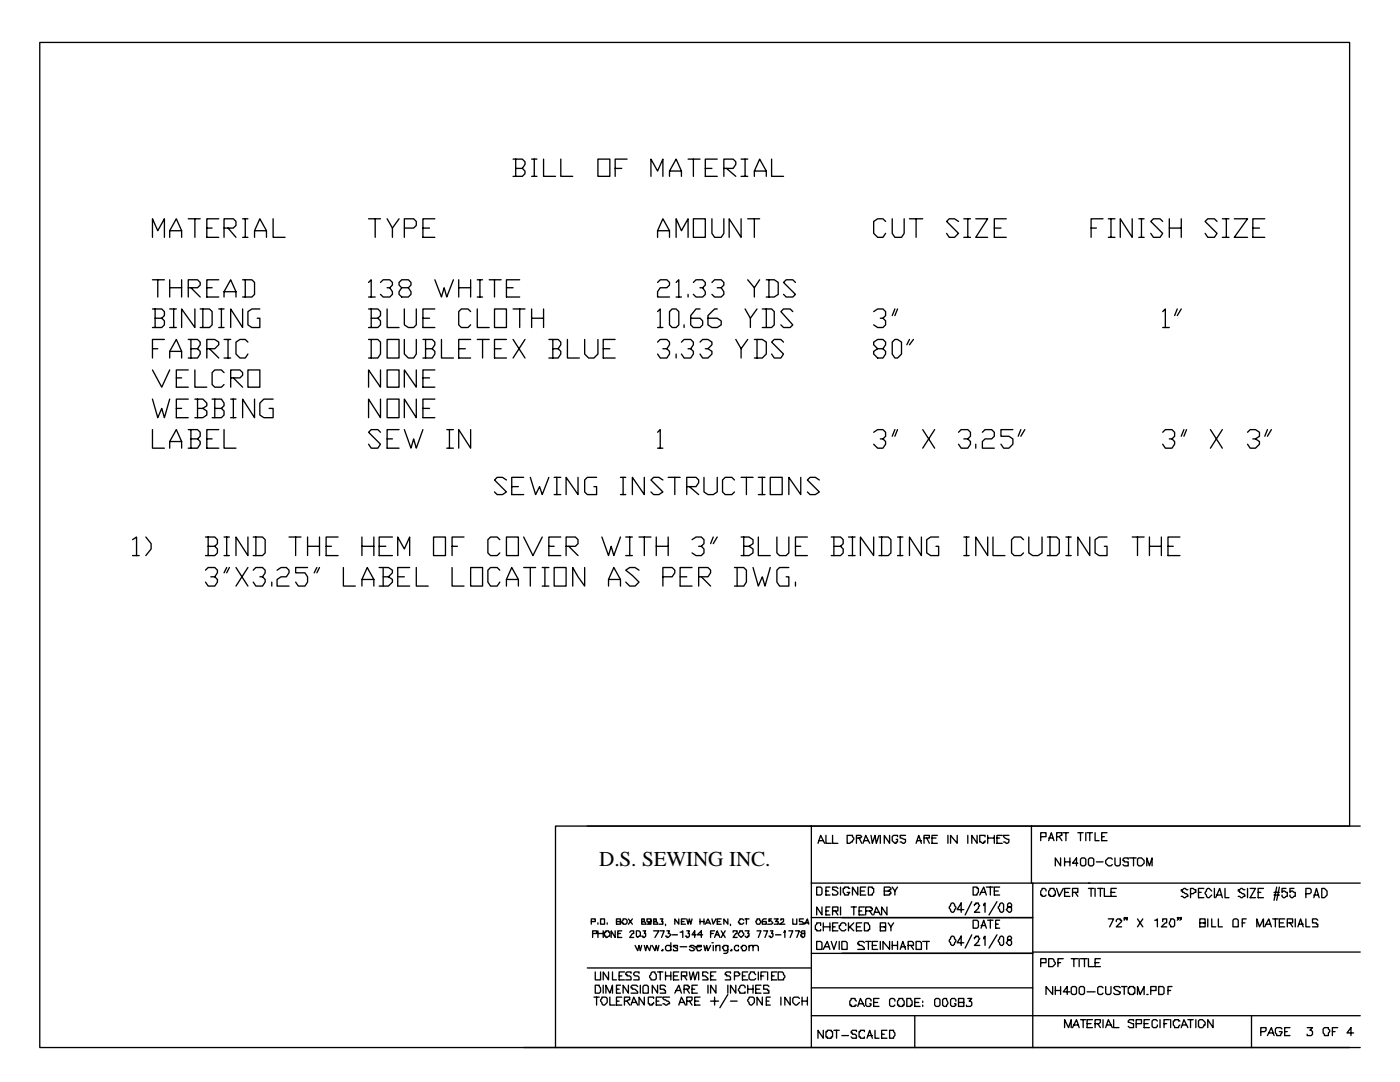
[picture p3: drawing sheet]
<svg xmlns="http://www.w3.org/2000/svg" width="279mm" height="216mm" viewBox="0 0 279 216" stroke-linecap="round" stroke-linejoin="round" font-family="sans-serif">
<defs><g id="words">
<text font-size="4.2" x="119.6" y="172.8">D.S. SEWING INC.</text>
</g></defs>
<g fill="none" stroke="#000" stroke-width=".26">
<path d="M7.9 8.5h261.4v156.3h-158.4v44.2h-103zM102.4 31.8h1.8l.6 .5v.5l-.6 .8M102.9 33.6h1.3l.6 .5v.6l-.6 .5h-1.8M102.9 31.8v3.4M106.1 31.8h1.1M106.1 35.2h1.1M106.6 31.8v3.4M108.5 31.8v3.4h2.4M111.9 31.8v3.4h2.4M119.3 31.8h2.4v3.4h-2.4zM122.8 33.6h1.3M125.1 31.8h-2.3v3.4"/>
<path d="M129.9 35.2v-3.4l1.3 2.3 1.1-2.3v3.4M133.6 35.2v-1.1l1.3-2.3 1.1 2.3v1.1M133.6 34.1h2.4M137.3 31.8h2.4M138.4 31.8v3.4M140.8 33.6h1.3M143.1 31.8h-2.3v3.4h2.3M144.5 33.6h1.8l.5-.8v-.5l-.5-.5h-1.8v3.4M145 33.6l1.8 1.6M147.9 31.8h1.3M147.9 35.2h1.3M148.7 31.8v3.4"/>
<path d="M150.5 35.2v-1.1l1.1-2.3 1.3 2.3v1.1M150.5 34.1h2.4M154 31.8v3.4h2.4M30.4 47.4v-3.7l1.1 2.3 1.3-2.3v3.7M30.4 55.8h2.4M31.5 55.8v3.5M33.9 47.4v-1.4l1.3-2.3 1 2.3v1.4M33.9 46h2.3M33.9 55.8v3.5M33.9 57.4h2.3M36.2 55.8v3.5M37.6 57.4h1.8l.6-.5v-.5l-.6-.6h-1.8v3.5"/>
<path d="M37.6 43.7h2.4M38.1 57.4l1.9 1.9M38.9 43.7v3.7M41.3 45.5h1M41.3 57.4h1M43.7 43.7h-2.4v3.7h2.4M43.7 55.8h-2.4v3.5h2.4M44.7 45.5h1.9l.5-.5v-.8l-.5-.5h-1.9v3.7M44.7 59.3v-1.1l1.3-2.4 1.1 2.4v1.1M44.7 58.2h2.4M45.5 45.5l1.6 1.9M48.4 55.8h1.9l.5 .6v2.3l-.5 .6h-1.9"/>
<path d="M48.4 43.7h1.1M48.4 47.4h1.1M48.9 43.7v3.7M48.9 55.8v3.5M50.8 47.4v-1.4l1.1-2.3 1.3 2.3v1.4M50.8 46h2.4M54.5 43.7v3.7h2.4M73.6 56.4l.5-.6v3.5M73.6 43.7h2.3M73.6 59.3h1.3M74.9 43.7v3.7M75.9 56.4l.6-.6h1.3l.5 .6v.5l-.5 .5h-.5"/>
<path d="M77.3 43.7l1 1.8v1.9M77.8 57.4l.5 .8v.5l-.5 .6h-1.3l-.6-.6M79.6 43.7l-1.3 1.8M80.2 57.4l-.6-.5v-.5l.6-.6h1.3l.5 .6v.5l-.5 .5h-1.3l-.6 .8v.5l.6 .6h1.3l.5-.6v-.5l-.5-.8M80.7 45.5h1.8l.6-.5v-.8l-.6-.5h-1.8v3.7M84.4 45.5h1.3M86.8 43.7h-2.4v3.7h2.4M86.8 55.8l1.3 3.5 .5-1.9 .6 1.9 1.3-3.5M91.5 57.4h2.4M91.5 55.8v3.5M93.9 55.8v3.5M95.2 55.8h1.1"/>
<path d="M95.2 59.3h1.1M95.8 55.8v3.5M97.6 55.8h2.4M98.7 55.8v3.5M101.1 57.4h1.3M103.7 55.8h-2.6v3.5h2.6M131.2 47.4v-1.4l1.1-2.3 1.3 2.3v1.4M131.2 56.4l.6-.6h1.3l.5 .6v.5l-.5 .5h-1.3l-.6 .8v1.1h2.4M131.2 46h2.4M134.9 47.4v-3.7l1.1 2.3 1.3-2.3v3.7M134.9 56.4l.6-.6v3.5M134.9 59.3h1.1"/>
<path d="M137.3 58.7v.6M138.4 43.7h2.4v3.7h-2.4zM138.4 56.4l.5-.6h1.3l.6 .6v.5l-.6 .5h-.5M140.2 57.4l.6 .8v.5l-.6 .6h-1.3l-.5-.6M142.1 43.7v2.9l.5 .8h1.3l.6-.8v-2.9M142.1 56.4l.5-.6h1.3l.6 .6v.5l-.6 .5h-.8M143.9 57.4l.6 .8v.5l-.6 .6h-1.3l-.5-.6M147.9 43.7v3.7l-2.4-3.7v3.7M149.2 55.8l1.3 1.6v1.9M149.2 43.7h2.4M150.5 43.7v3.7M151.6 55.8l-1.1 1.6"/>
<path d="M152.9 55.8h1.6l.8 .6v2.3l-.8 .6h-1.6M153.5 55.8v3.5M158.8 56.4l-.6-.6h-1.3l-.5 .6 2.4 2.3-.6 .6h-1.3l-.5-.6M176.7 44.2l-.5-.5h-1l-.8 .5v2.4l.8 .8h1l.5-.8M178.1 43.7v2.9l.5 .8h1.3l.5-.8v-2.9M181.5 43.7h2.6M182.8 43.7v3.7M191.3 44.2l-.8-.5h-1.1l-.5 .5 2.4 2.4-.8 .8h-1.1l-.5-.8M192.4 43.7h1.3M192.4 47.4h1.3M193.1 43.7v3.7M194.7 43.7h2.4l-2.4 3.7h2.4"/>
<path d="M198.4 45.5h1.4M200.8 43.7h-2.4v3.7h2.4M217.8 45.5h1M220.1 43.7h-2.3v3.7M221.2 43.7h1.3M221.2 47.4h1.3M221.7 43.7v3.7M226 43.7v3.7l-2.4-3.7v3.7M227.3 43.7h1M227.3 47.4h1M227.8 43.7v3.7M232 44.2l-.5-.5h-1.3l-.5 .5 2.3 2.4-.5 .8h-1.3l-.5-.8"/>
<path d="M233.4 45.5h2.3M233.4 43.7v3.7M235.7 43.7v3.7M242.9 44.2l-.5-.5h-1.4l-.5 .5 2.4 2.4-.5 .8h-1.4l-.5-.8M243.9 43.7h1.4M243.9 47.4h1.4M244.7 43.7v3.7M246.3 43.7h2.7l-2.7 3.7h2.7M250 45.5h1.4M252.4 43.7h-2.4v3.7h2.4M30.4 61.6h1.9l.5 .6v.8l-.5 .5M30.4 73.8l1.9 3.5 1.6-3.5"/>
<path d="M30.4 79.6l1.1 3.7 .8-1.8 .5 1.8 1.1-3.7M30.4 69.6h1.1M31 63.5h1.3l.5 .5v.8l-.5 .6h-1.9M31 61.6v3.8M32.8 67.7h-2.4v3.7M33.9 71.4v-1.3l1.3-2.4 1 2.4v1.3M33.9 61.6h1.3M33.9 65.4h1.3M33.9 70.1h2.3M34.7 61.6v3.8M35.2 75.4h1M37.6 67.7h1.8l.6 .6v.5l-.6 .8"/>
<path d="M37.6 73.8h-2.4v3.5h2.4M37.6 79.6h-2.4v3.7h2.4M38.1 69.6h1.3l.6 .5v.5l-.6 .8h-1.8M38.1 67.7v3.7M38.9 61.6v3.8l-2.7-3.8v3.8M38.9 73.8v3.5h2.4M38.9 79.6h1.6l.8 .8v.6l-.8 .5M39.4 79.6v3.7M40 61.6h1.8l.5 .6v2.6l-.5 .6h-1.8M40.5 61.6v3.8M41.3 69.6h1.6l.8-.8v-.5l-.8-.6h-1.6v3.7M41.8 69.6l1.9 1.8"/>
<path d="M42.3 79.6h1.9l.5 .8v.6l-.5 .5M42.9 79.6v3.7M43.7 61.6h1M43.7 65.4h1M44.2 61.6v3.8M44.7 74.3l-.5-.5h-1.3l-.6 .5v2.4l.6 .6h1.3l.5-.6M44.7 67.7h1.3M44.7 71.4h1.3M45.5 67.7v3.7M46 75.4h1.9l.5-.5v-.6l-.5-.5h-1.9v3.5M46 79.6h1.1M46.6 75.4l1.8 1.9"/>
<path d="M46.6 79.6v3.7M48.4 61.6v3.8l-2.4-3.8v3.8M49.5 73.8h2.4v3.5h-2.4zM49.5 68.3l-.6-.6h-1l-.8 .6v2.3l.8 .8h1l.6-.8M50.8 79.6v3.7l-2.4-3.7v3.7M51.9 61.6h-1.6l-.8 .6v2.6l.8 .6h1.6v-1.9h-.6M54.5 79.6h-1.8l-.8 .8v2.4l.8 .5h1.8v-1.8h-.8M73.6 61.6h1.8l.5 .6v.8l-.5 .5M73.6 67.7h1.8l.5 .6v2.3l-.5 .8h-1.8M74.1 63.5h1.3l.5 .5v.8l-.5 .6h-1.8M74.1 61.6v3.8M74.1 67.7v3.7"/>
<path d="M75.9 73.8v3.5l-2.3-3.5v3.5M75.9 79.6v3.7l-2.3-3.7v3.7M77.3 67.7h2.3v3.7h-2.3zM77.3 73.8h2.3v3.5h-2.3zM77.3 79.6h2.3v3.7h-2.3zM77.3 61.6v3.8h2.3M80.7 61.6v3.2l.8 .6h1l.6-.6v-3.2M80.7 67.7v2.9l.8 .8h1l.6-.8v-2.9M83.1 73.8v3.5l-2.4-3.5v3.5M83.1 79.6v3.7l-2.4-3.7v3.7M84.4 67.7h1.9l.5 .6v.5l-.5 .8M84.4 63.5h1.3"/>
<path d="M84.4 75.4h1.3M84.9 69.6h1.4l.5 .5v.5l-.5 .8h-1.9M84.9 67.7v3.7M86.8 61.6h-2.4v3.8h2.4M86.8 73.8h-2.4v3.5h2.4M86.8 79.6h-2.4v3.7h2.4M88.1 67.7v3.7h2.4M91.5 69.6h1.4M93.9 62.2l-.5-.6h-1.3l-.6 .6v2.6l.6 .6h1.3l.5-.6M93.9 67.7h-2.4v3.7h2.4M95.2 61.6v3.8h2.4M95.2 67.7h2.4"/>
<path d="M96.3 67.7v3.7M98.7 61.6h2.4v3.8h-2.4zM98.7 69.6h1.3M101.1 67.7h-2.4v3.7h2.4M102.4 61.6h2.4M102.4 67.7l2.4 3.7M103.7 61.6v3.8M104.8 67.7l-2.4 3.7M106.1 63.5h2.4M106.1 61.6v3.8M108.5 61.6v3.8M109.5 67.7h1.9l.5 .6v.5l-.5 .8"/>
<path d="M110.3 69.6h1.1l.5 .5v.5l-.5 .8h-1.9M110.3 67.7v3.7M113.2 67.7v3.7h2.4M116.7 67.7v2.9l.8 .8h1l.8-.8v-2.9M120.4 69.6h1.3M122.8 67.7h-2.4v3.7h2.4M131.2 62.2l.6-.6v3.8M131.2 68.3l.6-.6h1.3l.5 .6v.5l-.5 .8h-.8M131.2 65.4h1.1M133.1 69.6l.5 .5v.5l-.5 .8h-1.3l-.6-.8M133.6 62.2l.5-.6h.8l.6 .6v2.6l-.6 .6h-.8l-.5-.6zM134.9 70.6v.8"/>
<path d="M136 68.3l.5-.6h1.3l.6 .6v.5l-.6 .8h-.5M136.5 64.8v.6M137.8 69.6l.6 .5v.5l-.6 .8h-1.3l-.5-.8M139.7 61.6h-.8l-1.1 1.4v1.8l.6 .6h1.3l.5-.6v-.8l-.5-.5h-1.9M139.7 68.3l.5-.6h1.1l.8 .6v.5l-.8 .8h-.5M141.3 69.6l.8 .5v.5l-.8 .8h-1.1l-.5-.8M143.1 61.6h-.5l-1.3 1.4v1.8l.8 .6h1l.8-.6v-.8l-.8-.5h-1.8M146.8 67.7l1.1 1.9v1.8M148.7 61.6l1.1 1.9v1.9M149.2 67.7l-1.3 1.9M150.5 67.7h1.6l.8 .6v2.3l-.8 .8h-1.6M151.1 61.6l-1.3 1.9"/>
<path d="M151.1 67.7v3.7M152.1 61.6h1.9l.5 .6v2.6l-.5 .6h-1.9M152.9 61.6v3.8M156.4 68.3l-.6-.6h-1.3l-.5 .6 2.4 2.3-.6 .8h-1.3l-.5-.8M158.2 62.2l-.5-.6h-1.3l-.6 .6 2.4 2.6-.5 .6h-1.3l-.6-.6M174.4 62.2l.8-.6h1l.5 .6v.8l-.5 .5h-.5M175.2 69.6l-.8-.8v-.5l.8-.6h1l.5 .6v.5l-.5 .8h-1l-.8 .5v.5l.8 .8h1l.5-.8v-.5l-.5-.5M176.2 63.5l.5 .5v.8l-.5 .6h-1l-.8-.6M178.1 68.3l.5-.6h.5l.8 .6v2.3l-.8 .8h-.5l-.5-.8zM178.6 61.6l-.5 1.4M179.1 61.6l-.5 1.4M181.5 67.7l-.5 1.1"/>
<path d="M182.3 67.7l-.8 1.1M232 62.2l.6-.6v3.8M232 65.4h1.4M234.9 61.6l-.5 1.4M235.7 61.6l-.8 1.4M30.4 85.7v3.7h2.4M33.9 89.4v-1.3l1.3-2.4 1 2.4v1.3M33.9 88.1h2.3M35.2 81.5h1M37.6 85.7h1.8l.6 .6v.7l-.6 .6M38.1 87.6h1.3l.6 .5v.5l-.6 .8h-1.8M38.1 85.7v3.7"/>
<path d="M39.4 81.5h1.1l.8 .5v.8l-.8 .5h-1.6M41.3 87.6h1M42.9 81.5h1.3l.5 .5v.8l-.5 .5h-1.9M43.7 85.7h-2.4v3.7h2.4M44.7 85.7v3.7h2.4M46 83.3h1.1M75.9 86.3l-.5-.6h-1.3l-.5 .6 2.3 2.3-.5 .8h-1.3l-.5-.8M77.3 87.6h1M79.6 85.7h-2.3v3.7h2.3M80.7 85.7l1.3 3.7 .5-1.8 .6 1.8 1.3-3.7M84.4 81.5h1.3M89.2 89.4h1.3"/>
<path d="M89.2 85.7h1.3M89.7 85.7v3.7M93.9 85.7v3.7l-2.4-3.7v3.7M101.1 95.8l-.8-.6h-1.1l-.5 .6 2.4 2.4-.8 .5h-1.1l-.5-.5M102.1 97.1h1.4M104.5 95.2h-2.4v3.5h2.4M105.8 95.2l1.1 3.5 .8-1.6 .5 1.6 1.3-3.5M110.6 98.7h1.3M110.6 95.2h1.3M111.1 95.2v3.5M115.4 95.2v3.5l-2.4-3.5v3.5M119.1 95.2h-1.9l-.5 .6v2.4l.5 .5h1.9v-1.6h-.6"/>
<path d="M123.8 98.7h1.1M123.8 95.2h1.1M124.4 95.2v3.5M128.6 95.2v3.5l-2.4-3.5v3.5M131.2 86.3l.6-.6v3.7M131.2 89.4h1.1M132.3 95.8l-.8-.6h-1.1l-.5 .6 2.4 2.4-.8 .5h-1.1l-.5-.5M133.3 95.2h2.4M134.7 95.2v3.5M137.1 97.1h1.8l.5-.8v-.5l-.5-.6h-1.8v3.5M137.6 97.1l1.8 1.6M140.5 95.2v3l.8 .5h1l.8-.5v-3"/>
<path d="M146.6 95.8l-.6-.6h-1.3l-.5 .6v2.4l.5 .5h1.3l.6-.5M147.9 95.2h2.4M149 95.2v3.5M151.3 98.7h1.4M151.3 95.2h1.4M152.1 95.2v3.5M153.7 95.2h2.4v3.5h-2.4zM159.8 95.2v3.5l-2.4-3.5v3.5M163.5 95.8l-.8-.6h-1l-.6 .6 2.4 2.4-.8 .5h-1l-.6-.5M174.4 86.3l.8-.6h1l.5 .6v.7l-.5 .6h-.5M176.2 87.6l.5 .5v.5l-.5 .8h-1l-.8-.8M178.6 85.7l-.5 1.3"/>
<path d="M179.1 85.7l-.5 1.3M184.1 85.7l2.4 3.7M186.5 85.7l-2.4 3.7M191.3 86.3l.5-.6h1.3l.6 .6v.7l-.6 .6h-.7M193.1 87.6l.6 .5v.5l-.6 .8h-1.3l-.5-.8M194.7 88.6v.8M196.1 86.3l.5-.6h1.3l.5 .6v.7l-.5 .6h-1.3l-.5 .5v1.3h2.3M202.1 85.7h-2.3v1.3h1.5l.8 .6v1l-.8 .8h-1l-.5-.8M203.7 85.7l-.5 1.3M204.5 85.7l-.8 1.3M232 86.3l.6-.6h1.3l.5 .6v.7l-.5 .6h-.5M233.9 87.6l.5 .5v.5l-.5 .8h-1.3l-.6-.8"/>
<path d="M236.3 85.7l-.6 1.3M236.8 85.7l-.5 1.3M241.6 85.7l2.3 3.7M243.9 85.7l-2.3 3.7M249 86.3l.5-.6h1.1l.8 .6v.7l-.8 .6h-.6M250.6 87.6l.8 .5v.5l-.8 .8h-1.1l-.5-.8M252.9 85.7l-.5 1.3M253.7 85.7l-.8 1.3M26.5 107.7l.8-.5v3.7M26.5 110.9h1.3M29.1 107.2l1.1 1.3v1l-1.1 1.4M41 107.2h1.9l.5 .5v.8l-.5 .5"/>
<path d="M41 113.8l.5-.6h1.4l.5 .6v.5l-.5 .8h-.8M41.5 109h1.4l.5 .5v.8l-.5 .6h-1.9M41.5 107.2v3.7M42.9 115.1l.5 .5v.6l-.5 .7h-1.4l-.5-.7M44.7 110.9h1.1M44.7 107.2h1.1M45.2 107.2v3.7M45.2 113.2l-.5 1.1M45.8 113.2l-.6 1.1M47.1 113.2l2.4 3.7M49.5 107.2v3.7l-2.4-3.7v3.7M49.5 113.2l-2.4 3.7"/>
<path d="M50.5 107.2h1.9l.5 .5v2.6l-.5 .6h-1.9M50.5 113.8l.6-.6h1.3l.5 .6v.5l-.5 .8h-.5M51.1 107.2v3.7M52.4 115.1l.5 .5v.6l-.5 .7h-1.3l-.6-.7M54.2 116.2v.7M55.3 113.8l.8-.6h1.1l.5 .6v.5l-.5 .8h-1.1l-.8 .5v1.3h2.4M57.7 107.2h2.4M59 107.2v3.7M61.4 113.2h-2.4v1.1h1.9l.5 .8v1.1l-.5 .7h-1.4l-.5-.7M61.4 107.2v3.7M61.4 109h2.4M63.2 113.2l-.5 1.1"/>
<path d="M63.8 107.2v3.7M63.8 113.2l-.6 1.1M65.1 109h1M67.5 107.2h-2.4v3.7h2.4M68.5 113.2v3.7h2.4M72.2 116.9v-1.3l1.1-2.4 1.3 2.4v1.3M72.2 109h2.4M72.2 107.2v3.7M72.2 115.6h2.4M74.6 107.2v3.7M75.7 113.2h1.8l.8 .6v.5l-.8 .8M75.7 109h1.3"/>
<path d="M76.5 115.1h1l.8 .5v.6l-.8 .7h-1.8M76.5 113.2v3.7M78.3 107.2h-2.6v3.7h2.6M79.4 110.9v-3.7l1.3 2.3 1.1-2.3v3.7M79.4 115.1h1.3M81.8 113.2h-2.4v3.7h2.4M83.1 113.2v3.7h2.4M86.5 107.2h2.4v3.7h-2.4zM90.2 113.2v3.7h2.4M90.2 109h1.1M92.6 107.2h-2.4v3.7M93.9 113.2h2.4v3.7h-2.4z"/>
<path d="M99.7 107.7l-.5-.5h-1.3l-.5 .5v2.6l.5 .6h1.3l.5-.6M99.7 113.8l-.5-.6h-1.3l-.5 .6v2.4l.5 .7h1.3l.5-.7M101.1 107.2h2.4v3.7h-2.4zM101.1 116.9v-1.3l1-2.4 1.4 2.4v1.3M101.1 115.6h2.4M104.5 107.2l1.9 3.7 1.8-3.7M104.5 113.2h2.4M105.8 113.2v3.7M108.2 116.9h1.3M108.2 113.2h1.3M108.7 113.2v3.7M109.5 109h1.1"/>
<path d="M110.6 113.2h2.4v3.7h-2.4zM111.9 107.2h-2.4v3.7h2.4M113 109h1.8l.6-.5v-.8l-.6-.5h-1.8v3.7M113.5 109l1.9 1.9M116.7 113.2v3.7l-1.3-1.8-1.1-1.9v3.7M120.1 107.2l1.3 3.7 .6-1.9 .5 1.9 1.3-3.7M121.4 116.9v-1.3l1.1-2.4 1.3 2.4v1.3M121.4 115.6h2.4M124.9 110.9h1.3M124.9 107.2h1.3M125.7 107.2v3.7M127.5 113.8l-.8-.6h-1l-.8 .6 2.6 2.4-.8 .7h-1l-.8-.7"/>
<path d="M127.5 107.2h2.4M128.6 107.2v3.7M131 109h2.3M131 107.2v3.7M132.3 115.1h1.8l.6-.8v-.5l-.6-.6h-1.8v3.7M133.3 107.2v3.7M135.7 115.1h1.4M138.1 107.7l.8-.5h1.1l.5 .5v.8l-.5 .5h-.6M138.1 113.2h-2.4v3.7h2.4M139.4 115.1h1.9l.5-.8v-.5l-.5-.6h-1.9v3.7M140 109l.5 .5v.8l-.5 .6h-1.1l-.8-.6M140 115.1l1.8 1.8"/>
<path d="M142.3 107.2l-.5 1.3M143.1 107.2l-.8 1.3M146.6 113.2h1.8l.6 .6v2.4l-.6 .7h-1.8M147.1 113.2v3.7M147.9 107.2h1.6l.8 .5v.8l-.8 .5M148.4 109h1.1l.8 .5v.8l-.8 .6h-1.6M148.4 107.2v3.7M150.3 113.2l1 3.7 .8-1.8 .6 1.8 1-3.7M151.3 107.2v3.7h2.4M155 107.2v3.1l.6 .6h1.3l.5-.6v-3.1M157.4 113.2h-1.8l-.6 .6v2.4l.6 .7h1.8v-1.8h-.5M158.8 109h1"/>
<path d="M158.8 116.2v.7M161.1 107.2h-2.3v3.7h2.3M165.9 107.2h1.8l.6 .5v.8l-.6 .5M166.4 109h1.3l.6 .5v.8l-.6 .6h-1.8M166.4 107.2v3.7M169.3 110.9h1.4M169.3 107.2h1.4M170.1 107.2v3.7M174.4 107.2v3.7l-2.7-3.7v3.7M175.4 107.2h1.9l.5 .5v2.6l-.5 .6h-1.9M175.9 107.2v3.7M179.1 110.9h1.1"/>
<path d="M179.1 107.2h1.1M179.7 107.2v3.7M183.9 107.2v3.7l-2.4-3.7v3.7M187.3 107.2h-1.6l-.8 .5v2.6l.8 .6h1.6v-1.9h-.5M192.4 110.9h1M192.4 107.2h1M192.9 107.2v3.7M197.1 107.2v3.7l-2.4-3.7v3.7M198.2 107.2v3.7h2.4M204.3 107.7l-.6-.5h-1.3l-.5 .5v2.6l.5 .6h1.3l.6-.6M205.3 107.2v3.1l.8 .6h1.1l.8-.6v-3.1M209 107.2h1.9l.5 .5v2.6l-.5 .6h-1.9"/>
<path d="M209.5 107.2v3.7M212.7 110.9h1.1M212.7 107.2h1.1M213.3 107.2v3.7M217.5 107.2v3.7l-2.4-3.7v3.7M220.9 107.2h-1.6l-.8 .5v2.6l.8 .6h1.6v-1.9h-.5M226 107.2h2.3M227 107.2v3.7M229.4 109h2.4M229.4 107.2v3.7M231.8 107.2v3.7M233.1 109h1.1"/>
<path d="M235.5 107.2h-2.4v3.7h2.4M117.2 164.8h154.3M161.9 176.2h44.2M161.9 164.8v44.2M163 177h.8l.2 .3v1l-.2 .3h-.8zM163.2 168.3l.6-1.6 .8 1.6M163.5 167.7h.8M164.8 166.7v1.6h1.1M164.8 177.8h.6M165.6 177h-.8v1.6h.8M166.2 166.7v1.6h1M167.2 177.3l-.2-.3h-.8v.5l.8 .3 .2 .3v.2l-.2 .3h-.8v-.3"/>
<path d="M167.7 177v1.6M169.1 166.7h1v.3l.3 .2-.3 .8h-.2l-.3 .3h-.5zM169.6 177.3h-.3v-.3h-.8v.3h-.2v.8l.2 .2v.3h.8v-.3l.3-.2h-.5M170.9 167.2h.8l.3-.2-.3-.3h-.8v1.6M171.2 177v1.6l-1.1-1.6v1.6M171.4 167.2l.6 1.1M171.7 177.8h.8M172.2 168.3l.6-1.6 .8 1.6M172.5 167.7h.8M172.8 177h-1.1v1.6h1.1M173.3 177h.8v.3h.3v.8l-.3 .2v.3h-.8zM173.8 166.7l.3 1.6 .5-1.6 .3 1.6 .5-1.6"/>
<path d="M175.7 166.7v1.6M176.5 177.8h.8l.2-.3h.3v-.2l-.3-.3h-1v1.6h1v-.3h.3v-.2l-.3-.3h-.2M177.5 166.7v1.6l-1-1.6v1.6M178.1 177l.5 .8v.8M179.1 167v-.3h-.8l-.2 .3v.7l.5 .6h.3v-.3h.2v-.5h-.2M179.1 177l-.5 .8M180.7 166.7h-1v.5l1 .3v.5l-.3 .3-.7-.3M182.8 168.3l.6-1.6 .5 1.6M183.1 167.7h.8M184.4 167.2h1.1v-.5h-1.1v1.6M184.9 167.2l.6 1.1M186 167.2h.8"/>
<path d="M187.1 166.7h-1.1v1.6h1.1M189.2 166.7v1.6M191 166.7v1.6l-1.3-1.6v1.6M193.1 166.7v1.6M193.9 179.9l-1.3 2.7M194.2 177h.8v.3h.3v.8l-.3 .2v.3h-.8zM195 166.7v1.6l-1.1-1.6v1.6M195.5 178.6l.8-1.6 .5 1.6M195.8 178.1h.8M196.6 167v-.3h-1.1v1.3l.8 .3v-.3h.3v-.3M196.8 177h1.4M197.1 167.2h1.3"/>
<path d="M197.1 166.7v1.6M197.6 177v1.6M198.4 177.8h.8M198.4 166.7v1.6M199 167.2h.5M199 179.9l-1.6 2.7M199.5 177h-1.1v1.6h1.1M200 166.7h-1v1.6h1M201.3 166.7h-1v.3l.3 .2 .7 .3v.5l-.2 .3-.8-.3M205.8 164.8v11.4M207.7 167h1.1v-.8h-1.1v1.5M208.8 177.8v-.3l-.3-.2h-.5v.2l-.3 .3v.8h.3v.3h.5l.3-.3"/>
<path d="M209.3 167.7l.5-1.5 .5 1.5M209.3 167.2h.8M209.5 177.3h.8v.2l.3 .3v.8h-.3v.3h-.8v-.3h-.2v-.8l.2-.3zM210.9 167h.5l.3-.3h.2v-.5h-1v1.5M210.9 177.3l.5 1.6 .8-1.6M211.4 167l.5 .7M211.7 171.2v1.6l-1.1-1.6v1.6M212.2 166.2h1.1M212.5 178.1h.8M212.5 171.2v1.6M212.5 172h1M212.7 166.2v1.5"/>
<path d="M213.5 177.3h-1v1.6h1M213.5 171.2v1.6M214 178.1h1.1v-.8h-1.1v1.6M214.6 178.1l.5 .8M215.1 172.2h-1.1l.8-1v1.6M215.1 166.2h1.1M215.6 166.2v1.5M215.9 171.2h.5l.3 .2v1.1l-.3 .3h-.5l-.3-.3v-1.1zM216.7 166.2v1.5M217 166.2h1M217.2 171.4l.3-.2h.5l.3 .2v1.1l-.3 .3h-.5l-.3-.3zM217.2 177.3h1.1"/>
<path d="M217.2 176.2h54.3M217.5 176.2h-11.4v32.8M217.5 166.2v1.5M217.8 177.3v1.6M218.5 166.2v1.5h.8M218.5 177.3v1.6M218.8 172h1.3M219.1 177.3h1M219.6 177.3v1.6M219.9 167h.5M220.4 177.3v1.6h1.1M220.9 166.2h-1v1.5h1"/>
<path d="M221.7 178.1h.8M222 171.4l-.3-.2h-.5l-.5 .5v.5l.5 .6h.5l.3-.3M222.5 171.2v1.3l.3 .3h.5l.3-.3v-1.3M222.8 177.3h-1.1v1.6h1.1M225.2 171.4v-.2h-.8l-.3 .2v.3h.3v.3h.8v.8h-.8l-.3-.3M225.4 171.2h1.3M226.2 171.2v1.6M227 171.4l.3-.2h.5l.5 .5v.5l-.5 .6h-.5l-.3-.3zM228.9 172.8v-1.6l.5 1.6 .5-1.6v1.6M237.1 177.5h-.3l-.3-.2-.8 .2v.3h.3v.3h.3l.8 .5v.3h-.3l-.3 .2-.8-.2M237.6 178.3h.5l.3-.2h.3v-.6h-.3l-.3-.2h-.5v1.8M239.2 178.1h.5"/>
<path d="M240.2 177.3h-1v1.8h1M241.8 177.8l-.5-.5h-.3l-.5 .8v.2l.5 .8h.3l.5-.5M242.4 177.3v1.8M242.6 179.1l.8-1.8 .5 1.8M242.9 178.6h.8M244.5 177.3v1.8h.8M248.4 177.5h-.2l-.3-.2-.8 .2v.3h.3v.3h.2l.8 .5v.3h-.2l-.3 .2-.8-.2M249 177.3v1.8M249.5 177.3h1.1l-1.1 1.8h1.1M251.1 178.1h.5M252.1 177.3h-1v1.8h1M254.3 178.1h1"/>
<path d="M254.3 178.6h1M254.8 177l-.5 2.7M255.3 177l-.5 2.7M256.6 177.3h-.7v.8l.2-.3 .8 .3v.8l-.8 .2-.2-.2v-.3M258.2 177.3h-.8v.8l.3-.3 .8 .3v.8l-.8 .2-.3-.2v-.3M260.6 178.3h.8l.3-.2v-.6l-.3-.2h-.8v1.8M262.2 179.1l.5-1.8 .6 1.8M262.2 178.6h.8M263.8 177.3h.5l.5 .5v.8l-.5 .5h-.5zM117.2 193.1h44.7M118 183.9h.8v-.5h-.8v1M118.3 186.3h.8v-.6h-.8v1.4"/>
<path d="M118.5 199h1.1M118.8 196.6h.8v.2l.3 .3v.8l-.3 .3h-.8zM118.8 193.9v1.6h1.1v-1.6M119.1 199v1.6M119.3 184.1v.3M119.3 185.7v1.4M119.3 186.3h1.1M119.9 183.4h.8v1h-.8zM120.1 199h.8l.3 .2v.8l-.5 .6h-.3l-.5-.8zM120.4 185.7v1.4M120.4 196.6v1.6M120.7 186h.2v-.3h.5v.3h.3v.8l-.8 .3v-.3h-.2z"/>
<path d="M120.9 198.2v-1.6l.8 1.6 .5-1.6v1.6M121.2 184.1v.3M121.4 193.9v1.6l-1-1.6v1.6M121.7 199v1.6h1.1M122.2 193.9v1.6h.8M122.8 185.7v1.4l-.8-1.4v1.4M123 183.9h.8v-.5h-.8v1h.8v-.5h-.2M123 199.8h.6M123 197.4h.6M123.3 186.3h.5M123.6 194.7h.5M123.8 196.6h-.8v1.6h.8"/>
<path d="M124.1 185.7h-.8v1.4h.8M124.1 199h-1.1v1.6h1.1M124.4 183.4h.5l.2 .2v.5l-.2 .3h-.5v-.3h-.3zM124.6 193.9h-1v1.6h1M124.6 199.8h.5l.3-.3h.3v-.5h-1.1v1.6M125.1 199.8l.6 .8M125.4 196.6v1.6l-1-1.6v1.6M125.4 183.4l.8 1M125.7 186l.2-.3h.6v.6h-.3l-.5 .8h.8M125.9 194.2v-.3h-.8l-.2 .3v.3h.2v.2h.6l.2 .3v.5h-1M126.2 183.4l-.8 1M126.7 188.6l.6 1.1 .2-1.1 .3 1.1 .3-1.1"/>
<path d="M127 185.7h.5l.3 .3v.8h-.3l-.2 .3-.3-.3zM127.3 196.8l-.3-.2h-.8l-.3 .2v.3h.3v.3h.5l.6 .5v.3h-1.4M127.5 194.2v-.3h-.8l-.2 .3v.3l.2 .2h.6l.2 .3v.5h-1M127.8 196.6v1.6M128.1 183.4v.5h.5l.3 .2v.3h-.8v-.5h.5v-.5zM128.3 196.8l.3-.2h.5l.3 .2v1.4h-1.1zM128.3 185.7h.6l-.3 .6h.3v.5l-.3 .3h-.3v-.3h-.2M128.6 188.6l.3 1.1 .2-1.1 .5 1.1 .3-1.1M128.6 199v1.6l-1.1-1.6v1.6M129.9 183.6v.3h-.3v.2h-.2v-.2h-.3v-.5h.8v1h-.8M130.2 193.9h.5v.3l.3 .3v.8l-.3 .2h-.8v-.2l-.3-.3v-.3zM130.2 188.6l.5 1.1 .3-1.1 .2 1.1 .3-1.1"/>
<path d="M130.4 183.4v.5h.6l.2 .2v.3h-.8v-.5h.6v-.5zM130.4 185.7h1.1l-.8 1.4M130.4 199.2v-.2h-1v1.3h.2v.3h.6v-.3h.2v-.3M131 199.8h.5M131.2 196.6v1.6l-1-1.6v1.6M131.2 193.9h1.1M131.8 183.4h.5l-.3 .5h.3v.5h-.8M131.8 185.7h.8l-.6 1.4M131.8 193.9v1.6M132 199h-1v1.6h1M132.3 189.4v.3h-.3zM132.8 196.8l-.2-.2h-.8v.8h.8v.2h.2v.6h-1"/>
<path d="M132.8 184.4v.3M132.8 193.9v1.6M132.8 194.7h1.1M133.1 185.7h.5l-.3 .6h.3l.3 .2-.6 .6h-.2v-.3h-.3M133.6 199h-1.3v.2l.3 .3h.2l.8 .5v.3h-.3l-.2 .3-.8-.3M133.9 188.9l-.3-.3h-.5l-.3 .3v.5l.3 .3h.5l.3-.3M133.9 188.1v1.6M133.9 193.9v1.6M134.1 186.5h1.1M134.4 194.7h.8M134.7 198.2l.8-1.6 .5 1.6M134.9 197.6h.8"/>
<path d="M135.2 188.9v-.3h-.8v.3l.8 .3v.5h-.8v-.3M135.5 183.4v1l-.8-1v1M135.5 193.9h-1.1v1.6h1.1M135.7 186h.3l.3-.3v1.4M135.7 188.9h1.4M136 194.7h1.1v-.8h-1.1v1.6M136 183.9h.5M136.5 197.4h.8l.3-.3v-.3h-.3v-.2h-.8v1.6M136.5 194.7l.6 .8M136.8 183.4h-.8v1h.8M137.1 183.4l.2 1 .3-1 .2 1 .3-1M137.1 185.7h.5l-.3 .6h.3v.5l-.3 .3h-.2v-.3h-.3"/>
<path d="M137.1 199.8h.7l.3-.3v-.5h-1v1.6M137.1 197.4l.5 .8M137.6 193.9l.2 1.6 .6-1.6 .2 1.6 .6-1.6M137.6 199.8l.5 .8M138.1 197.4h.5M138.6 188.9l-.2-.3h-.6l-.2 .3 .8 .3 .2 .2-.2 .3h-.6l-.2-.3M138.6 199.8h.8M138.9 188.9h1.1v-.3h-.8v.3h-.3l.3 .8h.5l.3-.3M138.9 186.5h-.8l.5-.8v1.4M139.2 196.6h-1.1v1.6h1.1M139.4 193.9v1.6M139.7 199h-1.1v1.6h1.1"/>
<path d="M139.7 183.9h.8M139.7 183.4v1M140.2 186.5h-1l.8-.8v1.4M140.5 188.6l.3 1.1 .2-1.1 .3 1.1 .5-1.1M140.5 183.4v1M140.8 184.4l.5-1 .5 1M141 184.1h.6M141.3 194.2l-.3-.3h-.8v.8h.6l.5 .6v.2h-1.1M141.3 196.6v1.6M141.8 186.3h.5M141.8 194.7h.5M141.8 199.8h1.6"/>
<path d="M142.1 188.1h.2zM142.1 183.4l.2 1 .6-1M142.3 188.6v1.1M142.6 185.7h-.8v1.4M142.6 187.1l.5-1.4 .6 1.4M142.6 199v1.6M142.9 188.9l.2-.3h.6v1.1M142.9 193.9h-1.1v1.6h1.1M142.9 196.6v1.6l-1.1-1.6v1.6M142.9 188.6v1.1M142.9 186.5h.5M143.1 183.9h.6"/>
<path d="M143.9 183.4h-.8v1h.8M143.9 185.7l.8 1.4M144.7 185.7l-.8 1.4M145.3 188.6v1.4l-.3 .2h-.5M145.3 188.9l-.3-.3h-.5v.3h-.3l.3 .8h.5l.3-.3M145.3 183.4v1l-.8-1v1M145.3 198.4l-1.6 2.7M145.3 196.6v1.6M145.8 194.2v-.3h-.8l-.3 .3v.3h.3v.2h.5l.3 .3v.5h-1.1M145.8 184.4v.3M145.8 199.8h1.3M146 189.4v.3h-.2z"/>
<path d="M146.3 186v-.3h.8v.6h-.3l-.5 .8h.8M146.6 194.7h.8l.2-.2v-.3h-.2v-.3h-.8v1.6M146.8 196.6v1.6l-1-1.6v1.6M147.4 188.9v-.3h-.6l-.2 .3v.5l.2 .3h.6v-.3M147.6 185.7h.6v.3l.2 .3v.2l-.5 .6-.5-.6zM147.9 188.9h.3v-.3h.5l.3 .3v.5l-.3 .3h-.5zM148.2 194.7h.5M148.4 183.6l-.2-.2h-.6v.2l-.2 .3v.2h.2v.3h.6l.2-.3M148.7 185.7h.8l-.3 .6h.3v.5h-.3v.3h-.2l-.3-.3M148.7 197.1v-.3l-.3-.2h-.5l-.5 .8 .2 .8h1.1v-.3M148.7 183.4h.8M149 183.4v1"/>
<path d="M149.2 193.9h-1v1.6h1M149.2 197.4h1.1M149.2 196.6v1.6M149.5 199h.8l.2 .2v.8l-.5 .6h-.2l-.3-.3v-.3l-.3-.2zM149.5 188.9l.3-.3h.5v1.1M149.5 188.6v1.1M150.3 188.9l.2-.3h.6l.2 .3v.8M150.3 196.6v1.6M150.8 194.5l-.3-.3v-.3h-.7v.3l-.3 .3v.8l.3 .2h.7l.3-.2M150.8 197.4h.8M151.1 183.4h.5v.2l.3 .3-.3 .5h-.5l-.3-.5 .3-.3zM151.1 185.7h.8l-.6 1.4"/>
<path d="M151.3 193.9v1.6M151.9 196.6h-1.1v1.6h1.1M151.9 194.7h.5M152.1 199v1.6l-1-1.6v1.6M152.4 185.7h.8l-.5 1.4M152.9 183.4h-.5l-.3 .2v.8h.8v-.5h-.8v.2M152.9 193.9h-1v1.6M152.9 199.8h.6M153.2 193.9v1.6M153.5 196.8l-.3-.2h-.8v.8h.8v.2h.3v.6h-1.1M153.7 185.7h.6l-.3 .6h.3v.5l-.3 .3h-.3v-.3h-.2M153.7 199h-.8v1.6h.8"/>
<path d="M154 183.4h-.5v.5l.2-.3 .6 .5-.3 .3h-.8M154 194.7h.5M154.5 183.4h.8l-.5 .5h.5v.5h-.8M154.8 186.5h1M155 193.9h-1v1.6h1M155.3 193.9h.8l.3 .3v.3l.2 .2-.2 .8h-1.1zM155.8 183.6v-.2h.6v.5l-.8 .5h1M155.8 199v1.6M156.4 186h.2v-.3v1.4M157.4 185.7h.8l-.5 1.4M157.7 199v1.6l-1.1-1.6v1.6M158.2 183.4v1h.8v-1"/>
<path d="M158.8 185.7h.7l-.5 1.4M159.5 199.2l-.2-.2h-.8l-.3 .2v.8l.6 .6h.2l.5-.6M160.1 185.7l-.3 .3 .3 .3h.5v.5l-.3 .3h-.2v-.3h-.3v-.3l.3-.2h.5v-.6zM160.1 199.8h1M160.1 199v1.6M160.3 183.4h-.8v.5h.6l.2 .2v.3h-.8M160.6 184.4l.5-1 .3 1M160.6 184.1h.8M161.1 199v1.6M161.9 197.1h44.2M161.9 190.2h44.2M161.9 183.1h44.2"/>
<path d="M163 187.9h.8l.2 .2v1.3h-1zM163.8 184.7v-.6h-.8v.3l-.3 .3v.8h.3v.2h.8v-.2M164 181v1.6l-1-1.6v1.6M164.3 189.4l.8-1.5 .5 1.5M164.3 184.9h1.3M164.3 184.1v1.6M164.6 188.9h.8M164.8 181.8h.6M165.6 181h-.8v1.6h.8M165.6 184.1v1.6M165.9 187.9l.5 1.5 .6-1.5M166.2 181.8h1v-.8h-1v1.6"/>
<path d="M166.2 184.9h.5M166.7 181.8l.5 .8M167.2 184.1h-1v1.6h1M167.5 187.9v1.5M167.7 181v1.6M168 187.9h.8l.3 .2v1.3h-1.1zM168.8 184.7v-.3l-.3-.3h-.5l-.3 .3v.3h-.2v.5l.5 .5h.5l.3-.2M169.3 184.1v1.6M169.6 184.9l.8 .8M169.9 181h1M170.4 184.1l-1.1 1.1M170.4 181v1.6"/>
<path d="M170.9 199.8l-.2-.3v-.3h-.8v.3l-.3 .3v.8h.3v.2h.8v-.2h.2M170.9 184.9h.8M171.4 181.8h.6M172 184.1h-1.1v1.6h1.1M172.5 184.1h.8v.3l.3 .3v.8h-.3v.2h-.8zM172.5 188.1l-.3-.2h-.8l-.2 .2v.3h.2v.2h.6l.5 .6v.2h-1.3M172.5 181h-1.1v1.6h1.1M172.8 181.8h1l.3-.3v-.3h-.3v-.2h-1v1.6M172.8 187.9h1M173.3 187.9v1.5M173.6 181.8l.5 .8M173.8 199.8v-.3l-.2-.3h-.6l-.2 .3v1.1l.2 .2h.6l.2-.2v-.3h-.2"/>
<path d="M174.1 188.6h.8M174.4 182.6l.5-1.6 .8 1.6M174.6 182h.8M175.2 187.9h-1.1v1.5h1.1M175.4 199.2h-1v1.6h1M175.7 184.9h1v-.8h-1v1.6h1v-.8h-.2M175.7 187.9v1.5M177 181v1.6l-1.1-1.6v1.6M177.3 184.1l.5 .8v.8M177.5 187.9v1.5l-1.3-1.5v1.5M178.1 188.6h1M178.1 187.9v1.5"/>
<path d="M178.3 184.1l-.5 .8M178.6 199.8v-.3l-.3-.3h-.5l-.3 .3v1.1l.3 .2h.5l.3-.2M179.1 187.9v1.5M179.4 199.2h.8v.3l.2 .3v.8h-.2v.2h-.8v-.2h-.3v-.8l.3-.3zM179.7 189.4l.5-1.5 .5 1.5M179.9 188.9h.8M181 199.2h.8v.3l.2 .3v.8h-.2v.2h-.8zM181.2 188.6h1.1v-.5l-.3-.2h-.8v1.5M181.8 188.6l.5 .8M182.8 187.9h.8l.3 .2v1.3h-1.1zM183.6 199.2h-1v1.6h1M184.1 199.8v.2z"/>
<path d="M184.1 187.9h1.4M184.9 187.9v1.5M186.5 199.5l.3-.3h.5l.3 .3v1.1l-.3 .2h-.5l-.3-.2zM188.1 199.5l.3-.3h.5l.3 .8-.3 .8h-.5l-.3-.2zM189.7 187.1l.3-.3h.2l.6 .8-.3 .8-.3 .2h-.2l-.6-.7zM189.7 180.4l.3-.2h.2l.6 .8-.3 .8-.3 .2h-.2l-.6-.8zM190.8 199.8v-.3l-.3-.3h-.5l-.3 .3v1.1l.3 .2h.5l.3-.2v-.3h-.3M192.4 188.1h-1.4l.8-1.3v1.8M192.4 181.5h-1.4l.8-1.3v1.8M193.1 199.2h.8l-.5 .6h.3l.2 .2v.6l-.2 .2h-.8v-.2M193.9 186.5l-1.3 2.7M194.2 183.6h.8l.3 .3v1l-.3 .3h-.8z"/>
<path d="M194.5 187.3v-.2h.2v-.3h.6v.3l.2 .2-.2 .3v.3l-.8 .7h1M194.5 180.7v-.3h.2v-.2h.6v.2l.2 .3-.2 .3v.2l-.8 .8h1M195.8 185.2l.5-1.6 .5 1.6M195.8 184.7h.8M196.3 187.3v-.2l.3-.3v1.8M196.3 180.7v-.3l.3-.2v1.8M197.1 183.6h1.1M197.6 183.6v1.6M198.7 184.4h.5M199 186.5l-1.6 2.7M199.5 187.1l.3-.3h.2l.3 .3v1.3l-.3 .2h-.2l-.3-.2v-.3l-.3-.2zM199.5 183.6h-.8v1.6h.8"/>
<path d="M199.8 180.2h.2l.3 .2v1.4l-.3 .2h-.2l-.3-.2v-.3l-.3-.3v-.2zM201.3 186.8l-.2 .3v.5h.5l.3 .3v.5l-.3 .2h-.3l-.5-.5 .3-.2v-.3h.5l.3-.3v-.2l-.3-.3zM201.3 180.2l-.2 .2v.6h.5l.3 .2v.6l-.3 .2h-.3l-.5-.5 .3-.3v-.2h.8v-.6l-.3-.2zM206.1 190h65.4M207.7 192.1h1.1v-.8h-1.1v1.6M209.3 191.3h.8l.2 .3 .3 .8-.5 .5h-.8zM210.1 196.8v1.6l-1.3-1.6v1.6M210.6 196.8v1.6M210.6 197.6h1.1M211.1 192.1h.6M211.7 196.8v1.6M212.2 191.3h-1.1v1.6"/>
<path d="M213.5 197.9h-1.3l.8-1.1v1.6M213.8 197.1a.66 .66 0 0 1 1 0v1.1l-.2 .2h-.6l-.2-.2zM213.8 191.3h1.3M214.3 191.3v1.6M215.4 197.1a.66 .66 0 0 1 1 0v1.1l-.2 .2h-.6l-.2-.2zM215.4 191.3v1.6M215.6 191.3h1.4M216.4 191.3v1.6M217 197.9h1.5M217.2 191.3v1.6h1.1M218.5 192.1h.8M219.6 191.3h-1.1v1.6h1.1"/>
<path d="M220.1 197.1l-.2-.3h-.6l-.2 .3v1.1l.2 .2h.6l.2-.2M220.7 196.8v1.4l.2 .2h.6l.2-.2v-1.4M221.2 183.4h1l-.7 1.5M222.8 183.9v-.3l.2-.2h.6v.2h.2v.3l-1 1h1M223.6 197.1l-.3-.3h-.8l-.3 .3 .6 .5 .8 .3v.3l-.3 .2h-.8l-.3-.2M223.8 196.8h1.1M224.4 196.8v1.6M224.6 183.1l-.2 .3v-.3h.2v.3h-.2v.2M224.9 183.1v.5M225.2 197.1h.2v-.3h.8v.3h.3v1.1h-.3v.2h-.8v-.2h-.2zM227 198.4v-1.6l.5 1.6 .8-1.6v1.6M227 183.4l1.1 1.5"/>
<path d="M228.1 183.4l-1.1 1.5M228.9 198.4h.2zM229.7 197.6h1v-.8h-1v1.6M230.5 183.6h.2l.3-.2v1.5M231.2 196.8h.8l.3 .3v1.1l-.3 .2h-.8zM232 183.9v-.5h.8v.7h-.2l-.8 .8h1M233.1 197.6h.5M233.6 183.4h.6l.2 .2v1.1l-.2 .2h-.6v-.2l-.2-.3zM233.9 196.8h-.8v1.6M235.2 183.1v.3l-.3-.3h.3v.3l-.3 .2M235.7 183.1v.3l-.2-.3h.2v.3l-.2 .2M239.4 184.1h1.1v-.7h-1.1v1.5h1.1v-.8h-.3"/>
<path d="M241 183.4v1.5M241.8 183.4v1.5h.8M243.2 183.4v1.5h.7M246.1 183.6l.2-.2h.6l.2 .2v1.3h-1zM247.9 184.1h.5M248.7 183.4h-.8v1.5M250.8 184.9v-1.5l.6 1.5 .7-1.5v1.5M252.4 184.9l.8-1.5 .5 1.5M252.7 184.4h.8M254 183.4h1.1M254.5 183.4v1.5M255.3 184.1h.8"/>
<path d="M256.4 183.4h-1.1v1.5h1.1M256.9 184.1h1.1v-.7h-1.1v1.5M257.4 184.1l.6 .8M258.5 183.4v1.5M259 184.9l.6-1.5 .5 1.5M259.3 184.4h.8M260.6 183.4v1.5h.8M263 183.6l-.3-.2h-.8v.7h.8v.3h.3v.5h-1.1M104.5 209h167M125.9 200.6l.6-1.6 .8 1.6M126.2 200h.8M135.5 200.6l.5-1.6 .8 1.6"/>
<path d="M135.7 200h.8M161.9 202.7h109.6M164.3 205.6v1.6l-1.1-1.6v1.6M164.8 205.8h.3v-.2h.8v.2h.3v1.1h-.3v.3h-.8v-.3h-.3zM166.4 205.6h1.1M167 205.6v1.6M168 206.6h1.3M170.9 205.8v-.2h-.8l-.2 .2v.3h.2v.3h.6l.2 .2v.6h-.8l-.2-.3M171.2 200.8l.5-1.6 .8 1.6M171.4 200.3h.8M172.5 205.8v-.2h-.8v.2h-.3v1.1h.3v.3h.8v-.3M173 207.2l.6-1.6 .5 1.6"/>
<path d="M173.3 206.6h.8M174.4 200h.8M174.6 205.6v1.6h.8M175.9 206.4h.6M177 205.6h-1.1v1.6h1.1M177.5 205.6h.8v.2l.3 .3v.5l-.3 .3v.3h-.8zM182.6 200h.8M182.6 202.7v6.3M184.1 200.6v.2M191.3 200h1.1v-.8h-1.1v1.6h1.1v-.8h-.3M212.5 205.1v-1.6l.8 1.6 .5-1.6v1.6M214 205.1l.8-1.6 .6 1.6"/>
<path d="M214.3 204.5h.8M215.6 203.5h1.1M216.2 203.5v1.6M217 204.3h.8M218 203.5h-1v1.6h1M218.5 204.3h.8l.3-.3v-.5h-1.1v1.6M219.1 204.3l.5 .8M220.1 203.5v1.6M220.7 205.1l.5-1.6 .8 1.6M220.9 204.5h.8M222.2 203.5v1.6h1.1M226.2 203.7v-.2h-.8l-.2 .2v.3l1 .3v.8h-.8l-.2-.3"/>
<path d="M226.7 204.3h1.1v-.8h-1.1v1.6M228.3 204.3h.8M229.4 203.5h-1.1v1.6h1.1M231 203.7l-.3-.2h-.5l-.3 .2v1.1l.3 .3h.5l.3-.3v-.3M231.5 203.5v1.6M232.3 204.3h.5M233.4 203.5h-1.1v1.6M233.6 203.5v1.6M235.5 203.7h-.3v-.2h-.8v.2h-.2v.8l.2 .3v.3h.8v-.3l.3-.3M235.7 205.1l.6-1.6 .8 1.6M236 204.5h.8M237.1 203.5h1"/>
<path d="M237.6 203.5v1.6M238.7 203.5v1.6M239.2 203.7l.2-.2h.6l.5 .5v.5h-.3v.3l-.2 .3h-.6l-.2-.3zM242.1 203.5v1.6l-1.1-1.6v1.6M249.8 202.7v6.3M251.6 205.8h.8l.3-.2v-.5h-1.1v1.5M252.9 206.6l.8-1.5 .6 1.5M253.2 206.1h.8M255.9 205.3l-.3-.2h-.8l-.3 .2v.8l.3 .3v.2h.8l.3-.8h-.6M256.4 205.8h.5M257.4 205.1h-1v1.5h1M260.9 205.1h1l-.5 .5h.3l.2 .2v.6l-.2 .2h-.8v-.2"/>
<path d="M264.1 205.3l.2-.2h.8v.2l.3 .3v.2l-.3 .3v.5h-.8v-.2l-.2-.3zM265.9 205.8h.5M267 205.1h-1.1v1.5M270.1 206.1h-1.3l.8-1v1.5"/>
</g>
<use href="#words"/>
</svg>
